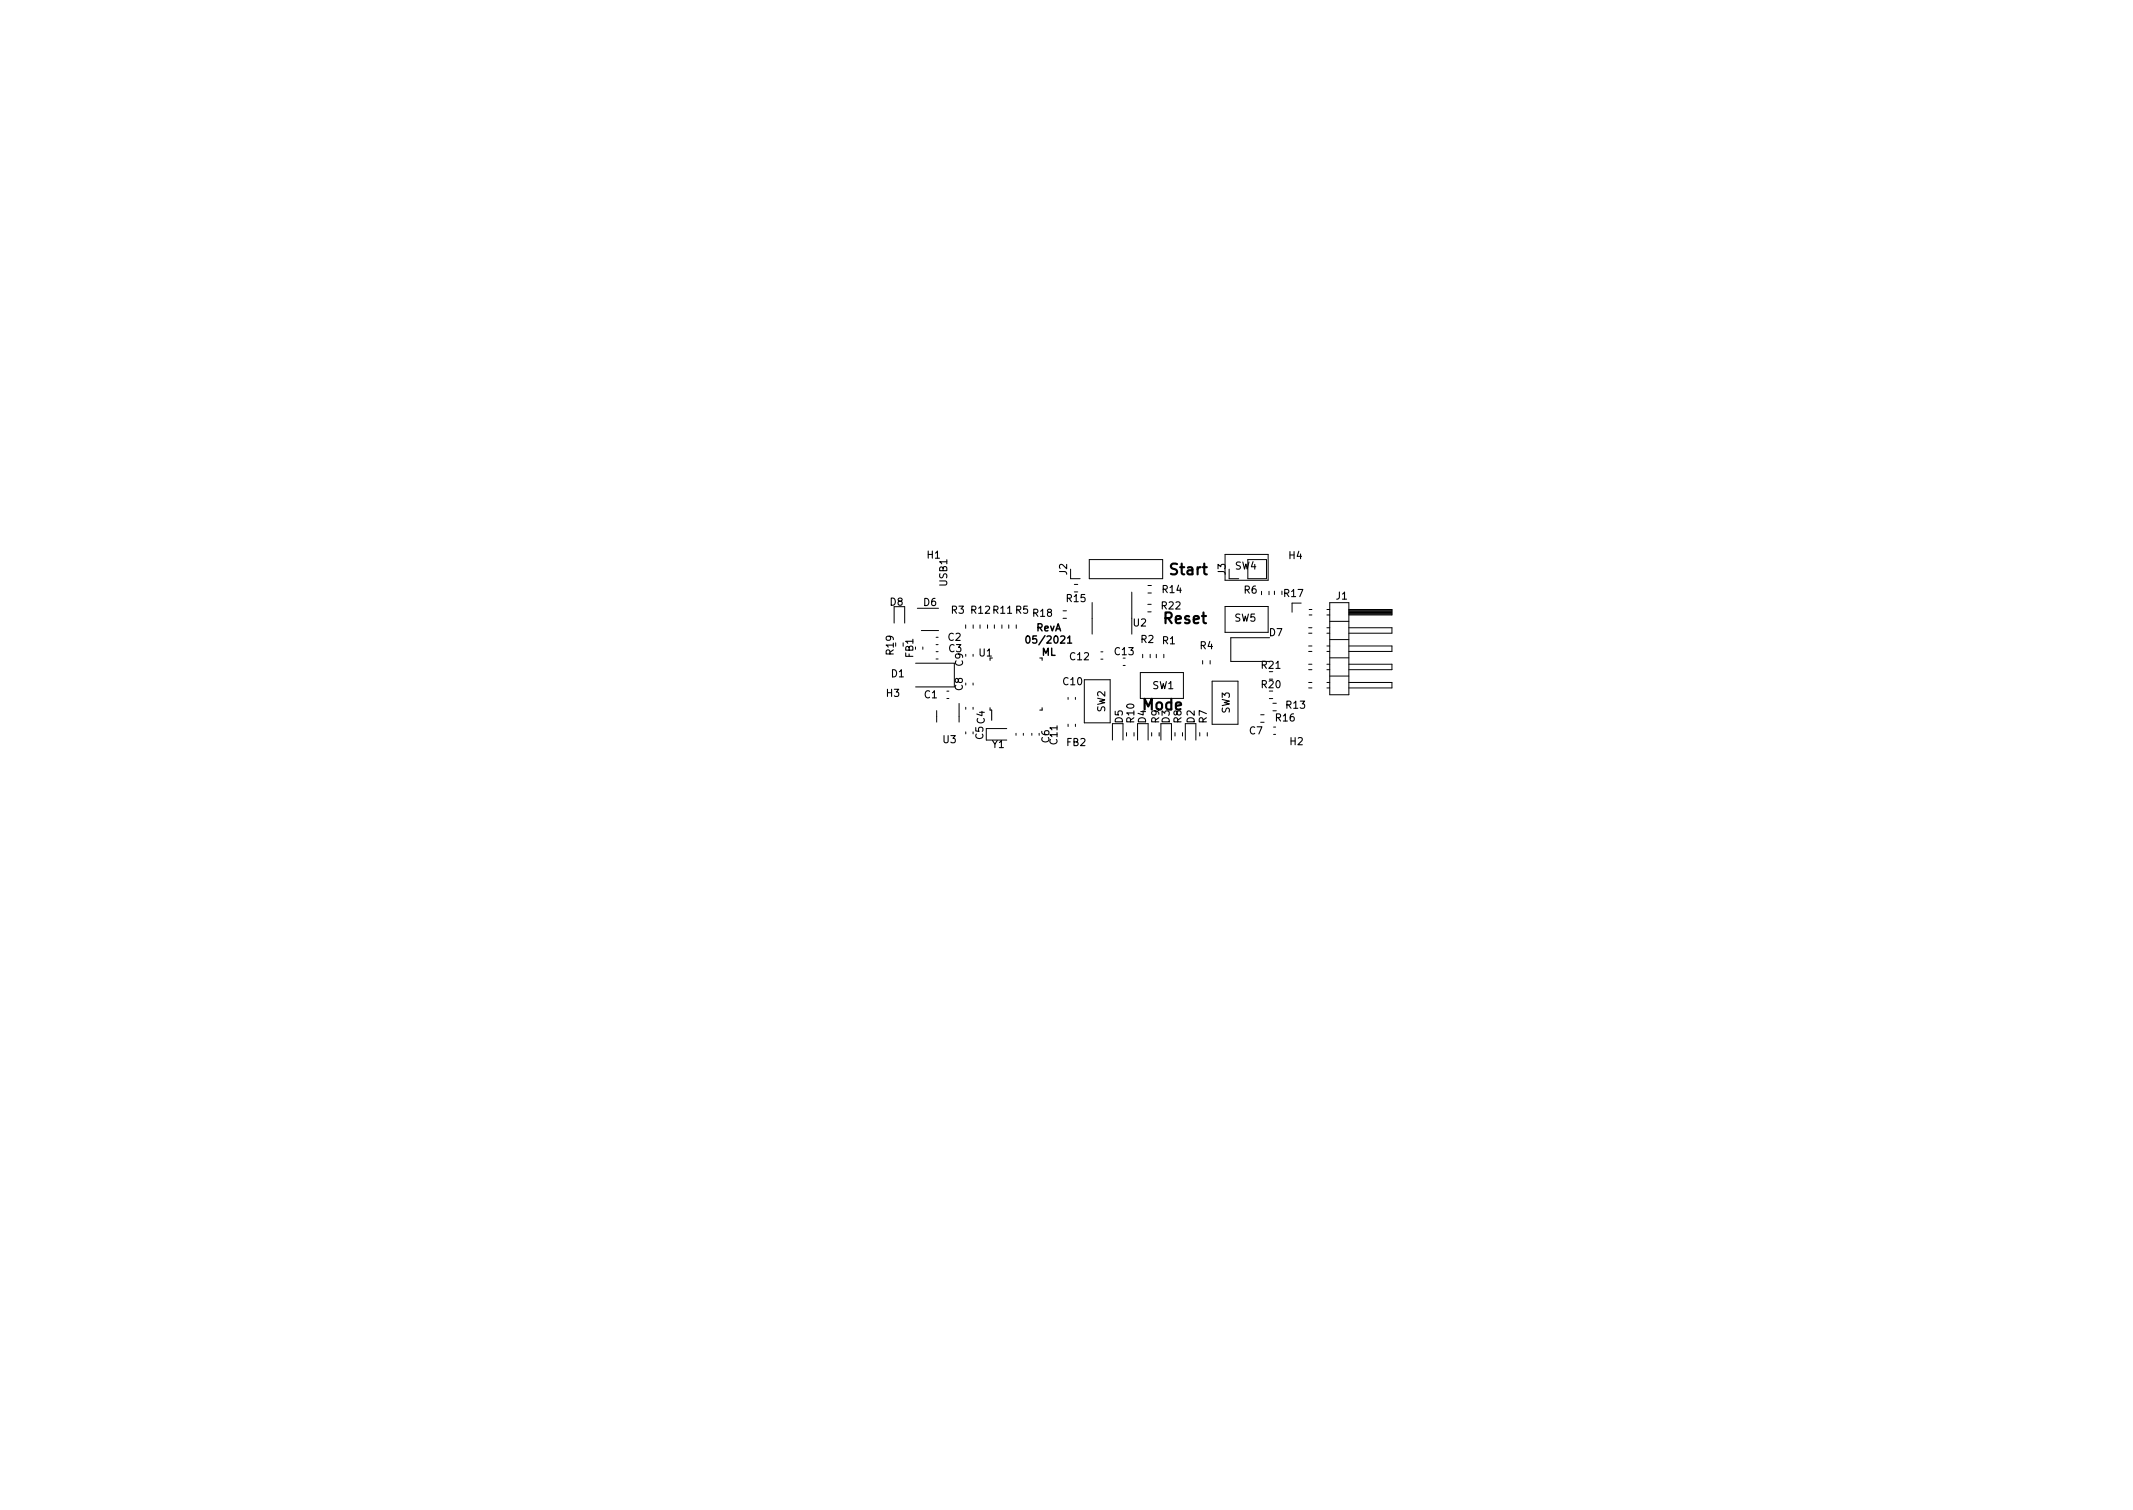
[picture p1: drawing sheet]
<svg xmlns="http://www.w3.org/2000/svg" width="297mm" height="210mm" viewBox="0 0 297 210" stroke-linecap="round" stroke-linejoin="round" font-family="sans-serif">
<defs><g id="words">
<g font-size="2.1">
<text x="163.1" y="80">Start</text>
<text x="162.2" y="86.8">Reset</text>
<text x="159.2" y="98.9">Mode</text>
</g>
<g font-size="1.4">
<text x="129.1" y="77.8">H1</text>
<text x="179.5" y="77.8">H4</text>
<text x="131.9" y="81.6" transform="rotate(-90 131.9 81.6)">USB1</text>
<text x="148.6" y="83.8">R15</text>
<text x="148.6" y="80" transform="rotate(-90 148.6 80)">J2</text>
<text x="161.9" y="82.6">R14</text>
<text x="170.7" y="80" transform="rotate(-90 170.7 80)">J3</text>
<text x="172" y="79.3">SW4</text>
<text x="173.3" y="82.6">R6</text>
<text x="178.8" y="83.1">R17</text>
<text x="186.1" y="83.5">J1</text>
<text x="124" y="84.3">D8</text>
<text x="128.6" y="84.4">D6</text>
<text x="132" y="89.2">C2</text>
<text x="132.5" y="85.4">R3</text>
<text x="135.3" y="85.4">R12 R11 R5</text>
<text x="143.5" y="89.6">05/2021</text>
<text x="143.9" y="85.9">R18</text>
<text x="144.3" y="87.9">RevA</text>
<text x="157.8" y="87.2">U2</text>
<text x="158.9" y="89.5">R2</text>
<text x="161.8" y="84.8">R22</text>
<text x="161.9" y="89.7">R1</text>
<text x="171.9" y="86.5">SW5</text>
<text x="176.8" y="88.6">D7</text>
<text x="124.1" y="94.3">D1</text>
<text x="124.5" y="91.1" transform="rotate(-90 124.5 91.1)">R19</text>
<text x="127.2" y="91.5" transform="rotate(-90 127.2 91.5)">FB1</text>
<text x="132.1" y="90.8">C3</text>
<text x="134.1" y="92.7" transform="rotate(-90 134.1 92.7)">C9</text>
<text x="136.4" y="91.4">U1</text>
<text x="145" y="91.3">ML</text>
<text x="148.1" y="95.4">C10</text>
<text x="149" y="91.9">C12</text>
<text x="155.3" y="91.2">C13</text>
<text x="160.5" y="95.9">SW1</text>
<text x="167.1" y="90.4">R4</text>
<text x="175.7" y="93.1">R21</text>
<text x="175.7" y="95.8">R20</text>
<text x="123.5" y="97">H3</text>
<text x="128.7" y="97.2">C1</text>
<text x="134.1" y="96.1" transform="rotate(-90 134.1 96.1)">C8</text>
<text x="153.9" y="99.2" transform="rotate(-90 153.9 99.2)">SW2</text>
<text x="156.3" y="100.7" transform="rotate(-90 156.3 100.7)">D5</text>
<text x="157.9" y="100.6" transform="rotate(-90 157.9 100.6)">R10</text>
<text x="159.6" y="100.7" transform="rotate(-90 159.6 100.7)">D4</text>
<text x="161.4" y="100.7" transform="rotate(-90 161.4 100.7)">R9</text>
<text x="162.9" y="100.7" transform="rotate(-90 162.9 100.7)">D3</text>
<text x="164.5" y="100.7" transform="rotate(-90 164.5 100.7)">R8</text>
<text x="166.3" y="100.7" transform="rotate(-90 166.3 100.7)">D2</text>
<text x="168" y="100.7" transform="rotate(-90 168 100.7)">R7</text>
<text x="171.3" y="99.3" transform="rotate(-90 171.3 99.3)">SW3</text>
<text x="177.7" y="100.4">R16</text>
<text x="179.1" y="98.7">R13</text>
<text x="131.3" y="103.5">U3</text>
<text x="136.9" y="102.9" transform="rotate(-90 136.9 102.9)">C5 C4</text>
<text x="138.2" y="104.1">Y1</text>
<text x="146.1" y="103.4" transform="rotate(-90 146.1 103.4)">C6</text>
<text x="147.2" y="103.6" transform="rotate(-90 147.2 103.6)">C11</text>
<text x="148.6" y="103.9">FB2</text>
<text x="174" y="102.2">C7</text>
<text x="179.7" y="103.7">H2</text>
</g>
</g></defs>
<path d="M143 88.6h.1a.53 .53 0 0 1 .3 .5 .53 .53 0 0 1-.3 .5l-.1-.1-.1-.3zM148.7 88.8l.3-.2v1M148.7 89.6h.5" fill="none" stroke="#000" stroke-width=".2"/>
<g fill="none" stroke="#000" stroke-width=".14">
<path d="M149.1 79.2v1.4h1.3M151.7 77.9h10.2v2.7h-10.2zM170.6 77.2h6v3.6h-6zM171.2 79.2v1.4h1.3M173.8 77.9h2.6v2.7h-2.6zM124.5 84.5v2.3M126 84.5v2.3M127.5 92.3h5.4v3.3h-5.4M127.8 84.7h2.9M128.3 87.8h2.4M128.5 90.1v.3M130.4 91.8h.2"/>
<path d="M130.4 90.7h.2M130.4 89.8h.2M130.4 88.7h.2M130.4 98.9v1.6M131.9 97.3h.2M131.9 96.2h.2M133.6 97.9v2.6M134.5 87v.5M134.5 98.5v.3M135.5 91.1v.3M135.5 95.1v.3M135.5 98.5v.3"/>
<path d="M135.5 87v.5M136.5 87v.5M137.5 87v.5M138.5 87v.5M139.5 87v.5M140.5 87v.5M141.5 87v.5M148 85.1h.5M148 86.1h.5M148.7 97.1v.3M149.6 81.4h.5M149.8 97.1v.3"/>
<path d="M151 94.6h3.6v6h-3.6zM152.1 83.9v4.4M153.3 91.8h.3M153.3 90.8h.3M156.4 92.7h.3M157.6 82.4v5.9M158.8 93.6h6v3.6h-6zM159.1 91.1v.5M159.8 85.2h.5M159.8 84.2h.5M159.9 82.6h.4M159.9 81.5h.4"/>
<path d="M160.2 91.1v.5M161 91.1v.5M162.1 91.1v.5M167.5 92v.5M168.5 92v.5M168.8 94.8h3.6v6h-3.6zM170.6 84.4h6v3.6h-6zM175.6 99.5h.4M175.7 82.3v.5M176.7 82.3v.5M176.8 97.3h.4M176.8 88.8h-5.4v3.3h5.4"/>
<path d="M177.3 99h.4M177.3 97.9h.4M177.5 82.3v.5M181.2 84h-1.3v1.2M182.2 95.8h.5M182.2 95h.5M182.2 93.2h.5M182.2 92.5h.5M182.2 90.7h.5M182.2 89.9h.5M182.2 88.2h.5M182.2 87.4h.5"/>
<path d="M182.3 85.6h.4M182.3 84.9h.4M184.8 95.8h.4M184.8 95h.4M184.8 93.2h.4M184.8 92.5h.4M184.8 90.7h.4M184.8 89.9h.4M184.8 88.2h.4M184.8 87.4h.4M184.8 85.6h.4M184.8 84.9h.4"/>
<path d="M185.2 94.1h2.6M185.2 91.6h2.6M185.2 89.1h2.6M185.2 86.5h2.6M185.2 83.9h2.6v12.8h-2.6zM187.8 95h6v.8h-6M187.8 84.9h6v.7h-6M187.8 87.4h6v.8h-6M187.8 89.9h6v.8h-6M187.8 92.5h6v.7h-6M187.8 85.5h6M187.8 85.4h6"/>
<path d="M187.8 85.3h6M187.8 85.2h6M187.8 85h6M187.8 84.9h6M134.5 101.9v.3M137.3 101.4h2.9M137.3 103h2.9M141.5 102.1v.3M142.5 102.1v.3M143.7 102.1v.3M148.7 100.8v.4M149.8 100.8v.4"/>
<path d="M154.9 100.8v2.2M156.4 100.8v2.2M156.9 102v.5M157.9 102v.5M158.4 100.8v2.2M159.9 100.8v2.2M160.4 102v.5M161.4 102v.5M161.7 100.8v2.2M163.1 100.8v2.2M163.6 102v.5M164.7 102v.5"/>
<path d="M165.1 100.8v2.2M166.5 100.8v2.2M167.1 102v.5M168.1 102v.5M175.6 100.6h.4M177.4 102.3h.2M177.4 101.2h.2"/>
</g>
<path d="M137.9 98.5v.4h.2v1.4M137.9 91.6v.3M145.1 98.5v.4h-.3M145.1 91.6v.3" fill="none" stroke="#000" stroke-width=".15"/>
<use href="#words"/>
</svg>
